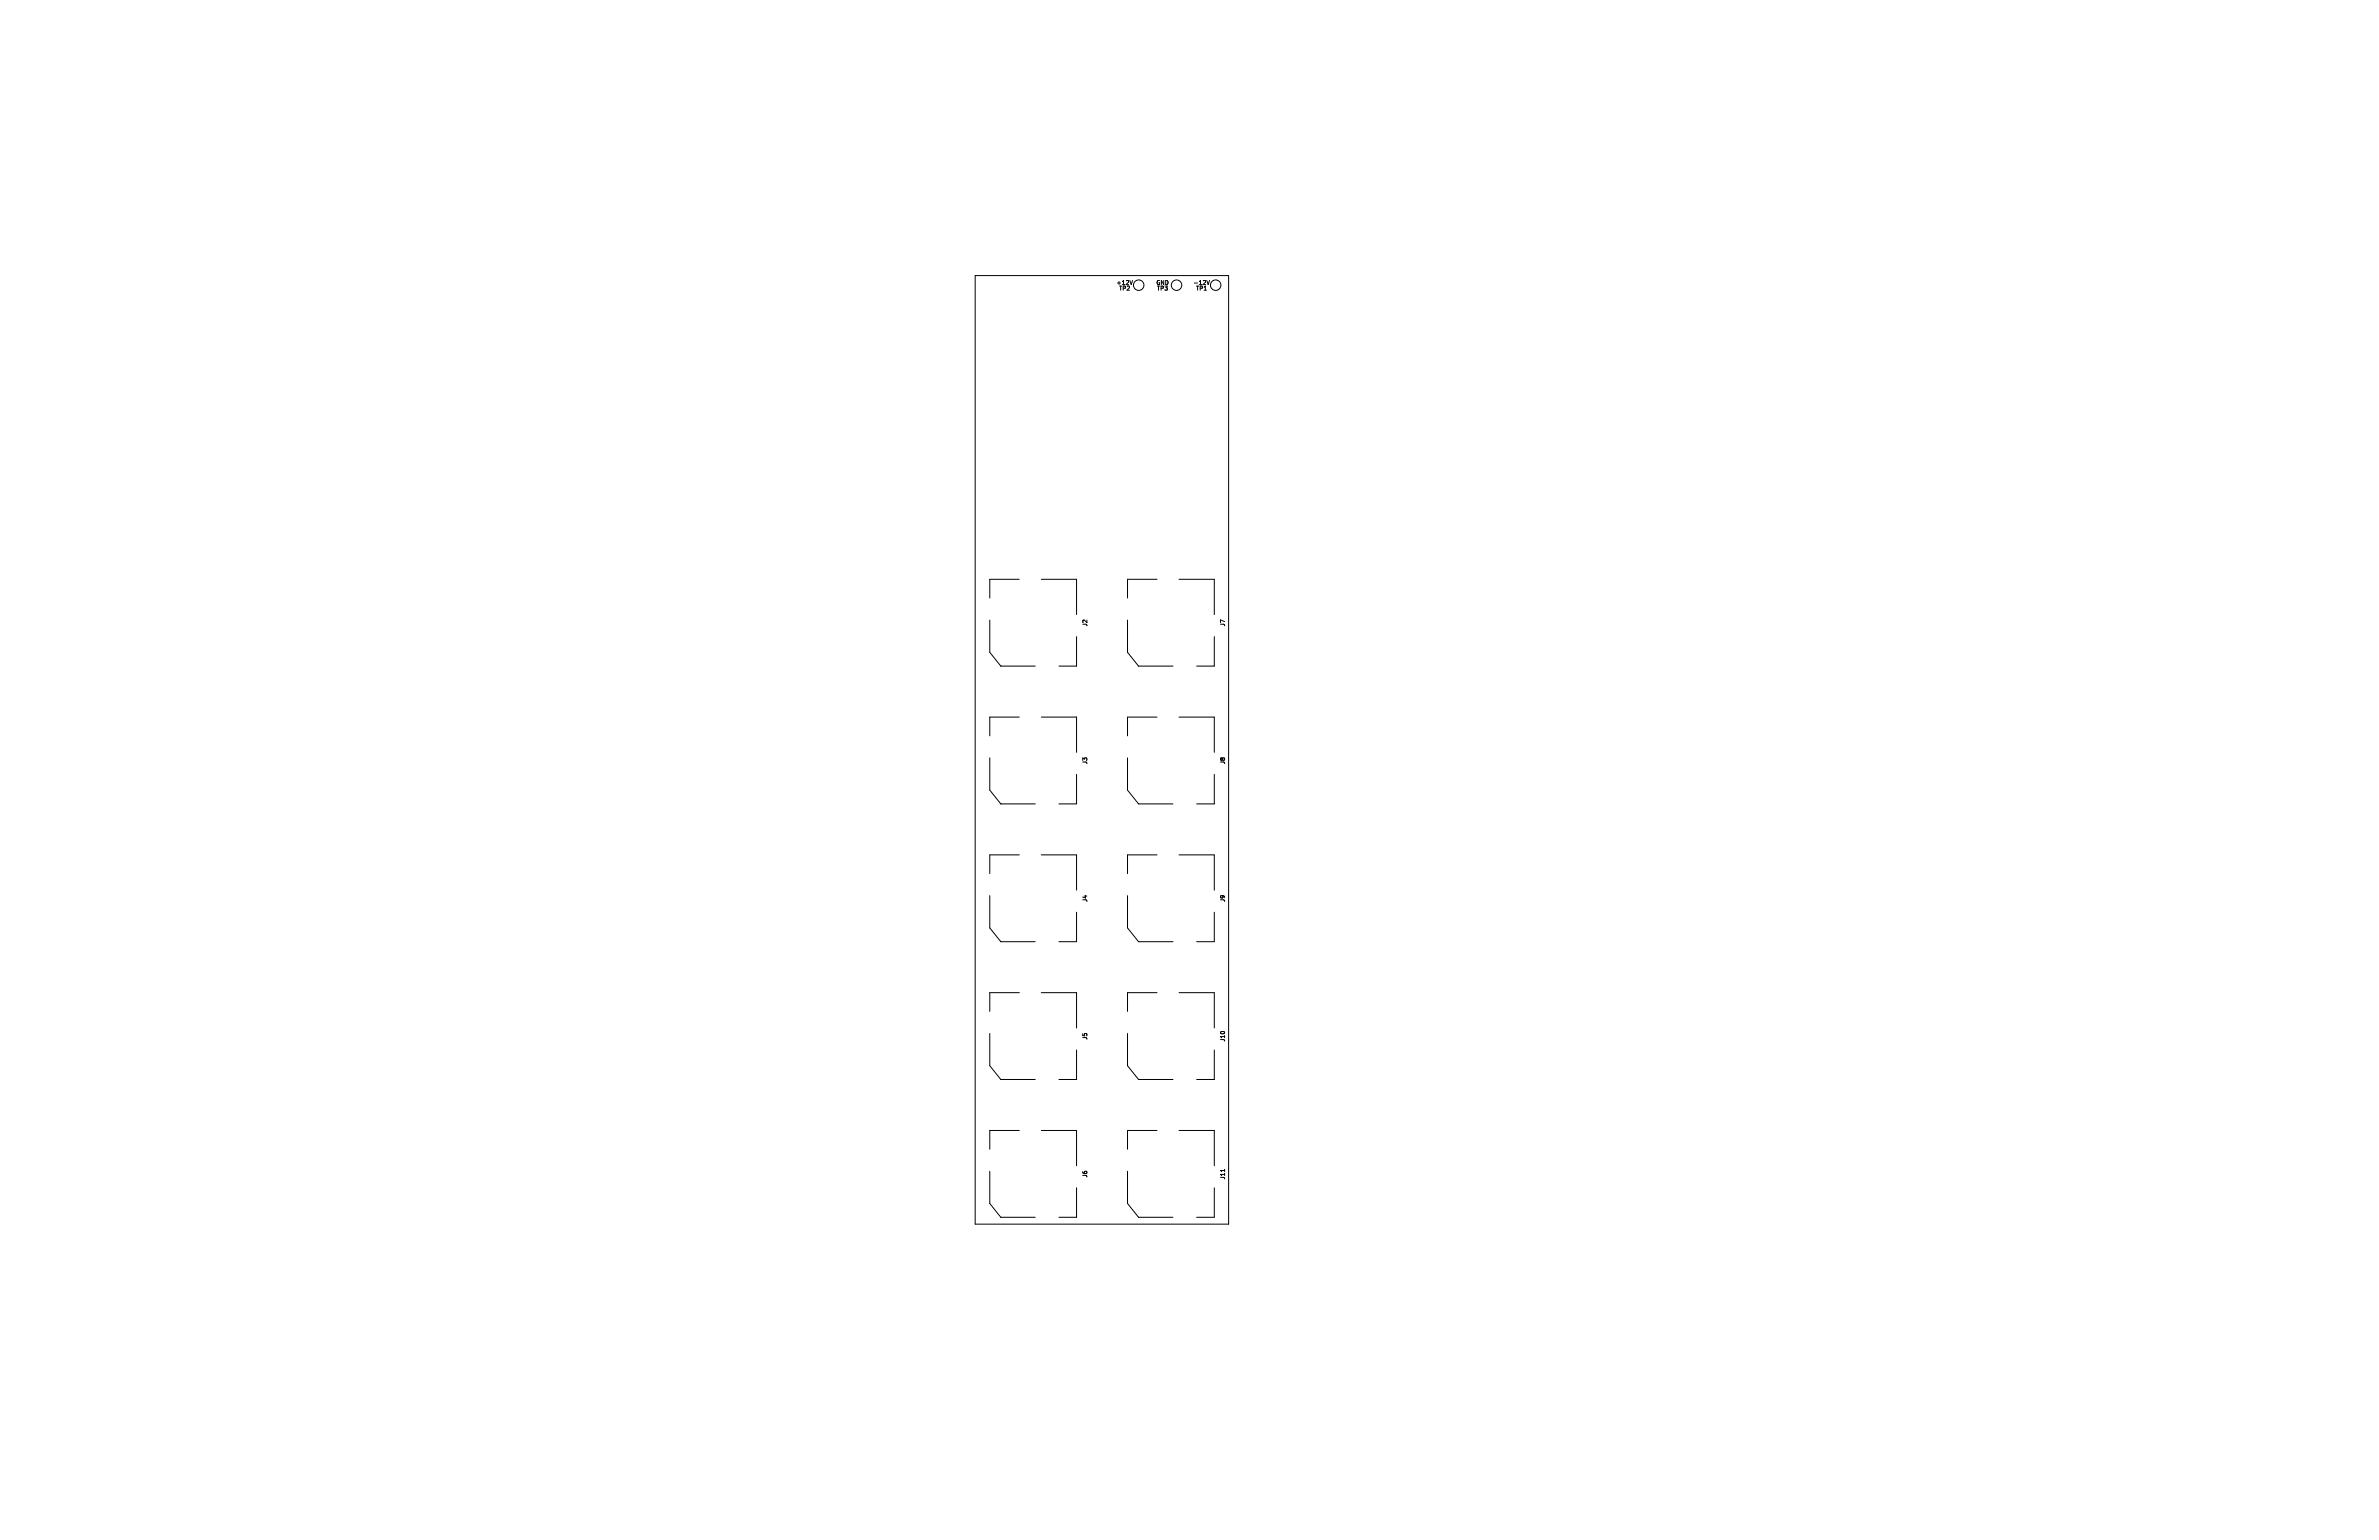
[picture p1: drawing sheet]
<svg xmlns="http://www.w3.org/2000/svg" width="432mm" height="279mm" viewBox="0 0 432 279" stroke-linecap="round" stroke-linejoin="round" font-family="sans-serif">
<defs><g id="words">
<g font-size="1">
<text x="202.5" y="51.9">+12V</text>
<text x="203" y="52.9">TP2</text>
<text x="209.8" y="51.9">GND</text>
<text x="209.9" y="52.9">TP3</text>
<text x="216.5" y="51.9">-12V</text>
<text x="217" y="52.9">TP1</text>
<text x="197.6" y="113.8" transform="rotate(-90 197.6 113.8)">J2</text>
<text x="222.6" y="113.8" transform="rotate(-90 222.6 113.8)">J7</text>
<text x="197.6" y="138.8" transform="rotate(-90 197.6 138.8)">J3</text>
<text x="222.6" y="138.8" transform="rotate(-90 222.6 138.8)">J8</text>
<text x="197.6" y="163.8" transform="rotate(-90 197.6 163.8)">J4</text>
<text x="222.6" y="163.8" transform="rotate(-90 222.6 163.8)">J9</text>
<text x="197.6" y="188.8" transform="rotate(-90 197.6 188.8)">J5</text>
<text x="222.6" y="189.1" transform="rotate(-90 222.6 189.1)">J10</text>
<text x="197.6" y="213.8" transform="rotate(-90 197.6 213.8)">J6</text>
<text x="222.6" y="214.1" transform="rotate(-90 222.6 214.1)">J11</text>
</g>
</g></defs>
<g fill="none" stroke="#000" stroke-width=".18">
<path d="M177 50h46v172.1h-46zM205.6 50.9l-.3 .7M219 50.9l.3 .7 .2-.7M179.6 112.5v5.9l2 2.4h6.3M185 105.1h-5.4v3.4M189 105.1h6.4v6.4M195.4 115.5v5.3h-3.2M204.7 112.5v5.9l2 2.4h6.2M210 105.1h-5.3v3.4M214 105.1h6.4v6.4M220.4 115.5v5.3h-3.2M179.6 137.5v5.8l2 2.6h6.3"/>
<path d="M185 130.1h-5.4v3.4M189 130.1h6.4v6.4M204.7 137.5v5.8l2 2.6h6.2M210 130.1h-5.3v3.4M214 130.1h6.4v6.4M185 155.1h-5.4v3.4M189 155.1h6.4v6.4M195.4 140.5v5.4h-3.2M210 155.1h-5.3v3.4M214 155.1h6.4v6.4M220.4 140.5v5.4h-3.2M179.6 162.5v5.8l2 2.6h6.3"/>
<path d="M195.4 165.5v5.4h-3.2M204.7 162.5v5.8l2 2.6h6.2M220.4 165.5v5.4h-3.2M179.6 187.5v5.8l2 2.6h6.3M185 180.1h-5.4v3.4M189 180.1h6.4v6.4M195.4 190.5v5.4h-3.2M204.7 187.5v5.8l2 2.6h6.2M210 180.1h-5.3v3.4M214 180.1h6.4v6.4M220.4 190.5v5.4h-3.2M179.6 212.5v5.9l2 2.4h6.3"/>
<path d="M185 205.1h-5.4v3.4M189 205.1h6.4v6.4M195.4 215.5v5.3h-3.2M204.7 212.5v5.9l2 2.4h6.2M210 205.1h-5.3v3.4M214 205.1h6.4v6.4M220.4 215.5v5.3h-3.2M222.3 212.1v.5"/>
<circle cx="206.7" cy="51.7" r=".95"/>
<circle cx="213.5" cy="51.7" r=".95"/>
<circle cx="220.7" cy="51.7" r=".95"/>
</g>
<g fill="none" stroke="#fff" stroke-width="1">
<path d="M181.1 109.7v1.7M182.2 117.1l1.2 1.2M186.1 106.6h1.8M189.1 119.4h1.8M193.9 112.7v1.7M206.1 109.7v1.7M207.2 117.1l1.2 1.2M211.1 106.6h1.7M214.1 119.4h1.7M218.9 112.7v1.7M181.1 134.6v1.8M186.1 131.6h1.8"/>
<path d="M193.9 137.6v1.7M206.1 134.6v1.8M211.1 131.6h1.7M218.9 137.6v1.7M181.1 159.6v1.7M182.2 142.1l1.2 1.2M186.1 156.6h1.8M189.1 144.4h1.8M206.1 159.6v1.7M207.2 142.1l1.2 1.2M211.1 156.6h1.7M214.1 144.4h1.7"/>
<path d="M182.2 167.1l1.2 1.2M189.1 169.4h1.8M193.9 162.6v1.7M207.2 167.1l1.2 1.2M214.1 169.4h1.7M218.9 162.6v1.7M181.1 184.7v1.6M182.2 192.1l1.2 1.2M186.1 181.6h1.8M189.1 194.4h1.8M193.9 187.7v1.6M206.1 184.7v1.6"/>
<path d="M207.2 192.1l1.2 1.2M211.1 181.6h1.7M214.1 194.4h1.7M218.9 187.7v1.6M181.1 209.7v1.7M182.2 217.1l1.2 1.2M186.1 206.6h1.8M189.1 219.4h1.8M193.9 212.7v1.7M206.1 209.7v1.7M207.2 217.1l1.2 1.2M211.1 206.6h1.7"/>
<path d="M214.1 219.4h1.7M218.9 212.7v1.7"/>
</g>
<g fill="#fff" stroke="#fff" stroke-width=".18">
<circle cx="213.5" cy="51.7" r=".17"/>
<circle cx="206.7" cy="51.7" r=".17"/>
<circle cx="220.7" cy="51.7" r=".17"/>
<circle cx="212.2" cy="73.6" r=".17"/>
<circle cx="212.2" cy="63.4" r=".17"/>
<circle cx="216" cy="71.1" r=".17"/>
<circle cx="216" cy="73.6" r=".17"/>
<circle cx="194.4" cy="101.5" r=".17"/>
<circle cx="194.4" cy="91.3" r=".17"/>
<circle cx="219.8" cy="86.3" r=".17"/>
<circle cx="217.2" cy="86.3" r=".17"/>
<circle cx="214.7" cy="86.3" r=".17"/>
<circle cx="212.2" cy="86.3" r=".17"/>
<circle cx="209.6" cy="86.3" r=".17"/>
<circle cx="207.1" cy="86.3" r=".17"/>
<circle cx="204.5" cy="86.3" r=".17"/>
<circle cx="204.5" cy="78.6" r=".17"/>
<circle cx="207.1" cy="78.6" r=".17"/>
<circle cx="209.6" cy="78.6" r=".17"/>
<circle cx="212.2" cy="78.6" r=".17"/>
<circle cx="214.7" cy="78.6" r=".17"/>
<circle cx="217.2" cy="78.6" r=".17"/>
<circle cx="219.8" cy="78.6" r=".17"/>
<circle cx="194.4" cy="86.3" r=".17"/>
<circle cx="191.8" cy="86.3" r=".17"/>
<circle cx="189.3" cy="86.3" r=".17"/>
<circle cx="186.8" cy="86.3" r=".17"/>
<circle cx="184.2" cy="86.3" r=".17"/>
<circle cx="181.7" cy="86.3" r=".17"/>
<circle cx="179.1" cy="86.3" r=".17"/>
<circle cx="179.1" cy="78.6" r=".17"/>
<circle cx="181.7" cy="78.6" r=".17"/>
<circle cx="184.2" cy="78.6" r=".17"/>
<circle cx="186.8" cy="78.6" r=".17"/>
<circle cx="189.3" cy="78.6" r=".17"/>
<circle cx="191.8" cy="78.6" r=".17"/>
<circle cx="194.4" cy="78.6" r=".17"/>
<circle cx="214.7" cy="91.3" r=".17"/>
<circle cx="214.7" cy="93.8" r=".17"/>
<circle cx="179.1" cy="63.4" r=".17"/>
<circle cx="179.1" cy="73.6" r=".17"/>
<circle cx="209.6" cy="91.3" r=".17"/>
<circle cx="209.6" cy="101.5" r=".17"/>
<circle cx="186.8" cy="73.6" r=".17"/>
<circle cx="186.8" cy="63.4" r=".17"/>
<circle cx="198.2" cy="68.5" r=".17"/>
<circle cx="200.7" cy="68.5" r=".17"/>
<circle cx="198.2" cy="65.9" r=".17"/>
<circle cx="200.7" cy="65.9" r=".17"/>
<circle cx="198.2" cy="63.4" r=".17"/>
<circle cx="200.7" cy="63.4" r=".17"/>
<circle cx="198.2" cy="60.9" r=".17"/>
<circle cx="200.7" cy="60.9" r=".17"/>
<circle cx="198.2" cy="58.3" r=".17"/>
<circle cx="200.7" cy="58.3" r=".17"/>
<circle cx="179.1" cy="101.5" r=".17"/>
<circle cx="179.1" cy="91.3" r=".17"/>
<circle cx="183" cy="71" r=".17"/>
<circle cx="183" cy="73.5" r=".17"/>
<circle cx="189.3" cy="91.3" r=".17"/>
<circle cx="189.3" cy="101.5" r=".17"/>
<circle cx="219.8" cy="63.4" r=".17"/>
<circle cx="219.8" cy="73.6" r=".17"/>
<circle cx="204.5" cy="101.5" r=".17"/>
<circle cx="204.5" cy="91.3" r=".17"/>
<circle cx="184.2" cy="91.3" r=".17"/>
<circle cx="184.2" cy="93.8" r=".17"/>
<circle cx="188" cy="55.8" r=".17"/>
<circle cx="188" cy="58.3" r=".17"/>
<circle cx="219.8" cy="101.5" r=".17"/>
<circle cx="219.8" cy="91.3" r=".17"/>
<circle cx="210.9" cy="58.3" r=".17"/>
<circle cx="210.9" cy="55.8" r=".17"/>
<circle cx="191.8" cy="73.6" r=".17"/>
<circle cx="191.8" cy="63.4" r=".17"/>
<circle cx="207.1" cy="63.4" r=".17"/>
<circle cx="207.1" cy="73.6" r=".17"/>
</g>
<use href="#words"/>
</svg>
